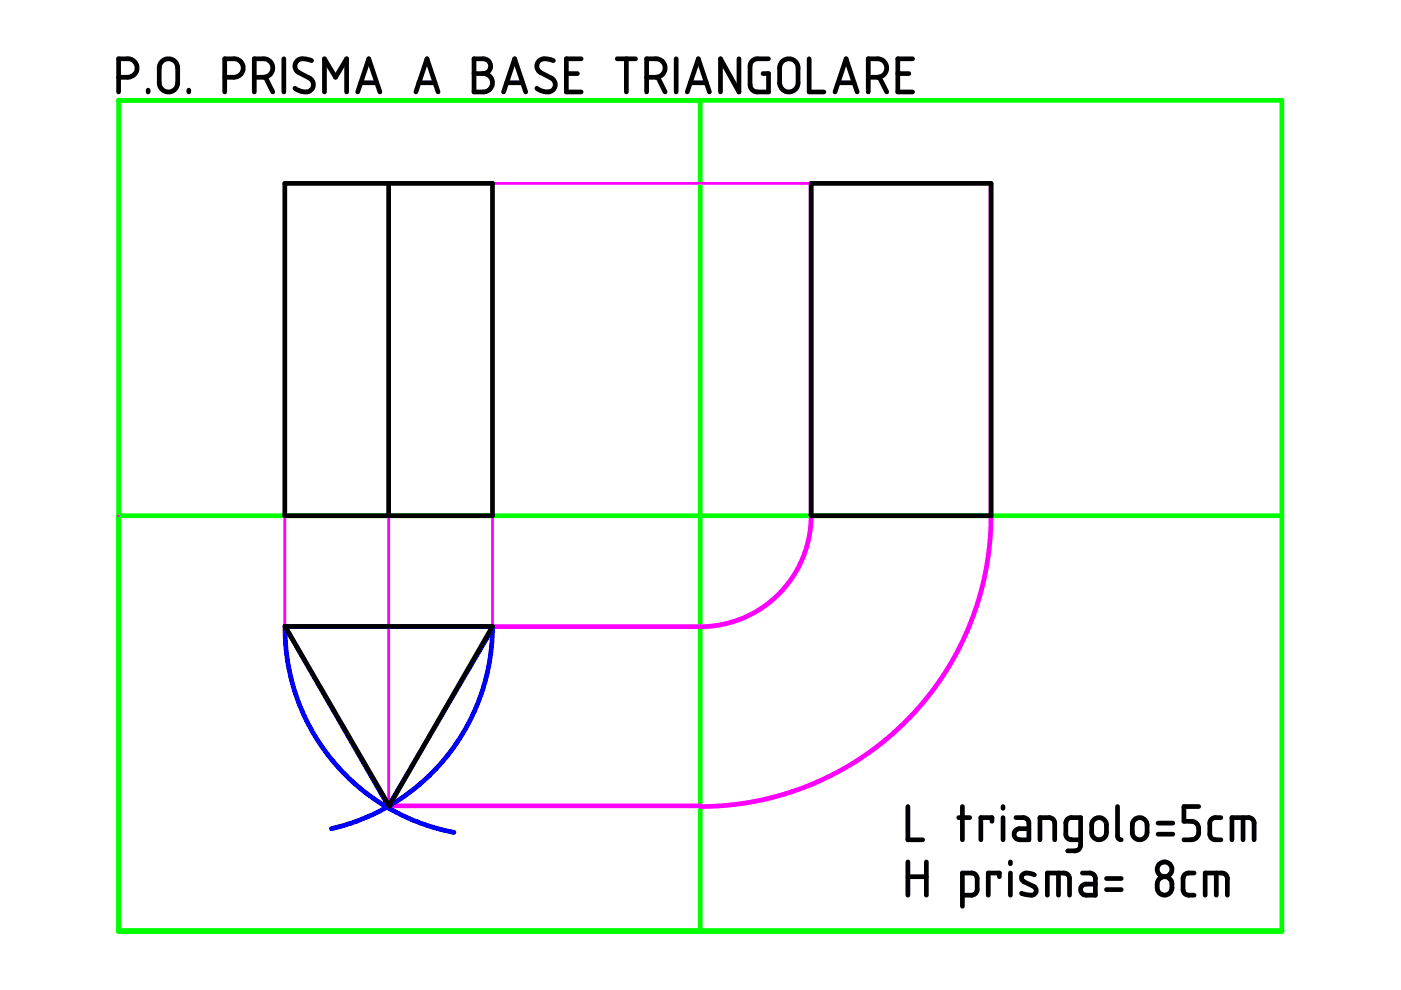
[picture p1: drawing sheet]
<svg xmlns="http://www.w3.org/2000/svg" width="297mm" height="210mm" viewBox="0 0 297 210" stroke-linecap="round" stroke-linejoin="round" font-family="sans-serif">
<path d="M25.1 21.3h246.7v176.1h-246.7zM148.5 21.3v176.1M25.1 109.3h246.7" fill="none" stroke="#0f0" stroke-width=".99"/>
<path d="M82.4 38.9v132M104.4 38.9v94.4M210.1 38.9h-149.7v94.7M25.1 109.3h.1" fill="none" stroke="#f0f" stroke-width=".59"/>
<g fill="none" stroke="#000" stroke-width=".99">
<path d="M25.1 16.4h2.2l1.1-.5 .5-.7 .2-.6-.1-.8-.4-.7-1.1-.6h-2.4v7M31.4 19.1v.4M34.4 13l.8-.5h1l.8 .4 .6 .9v4.2l-.4 .8-.9 .6-.9 .1-.7-.3-.6-.5-.3-.7v-3.8l.2-.7zM40 19.1v.4M47.6 16.4h2.3l1-.5 .5-.6 .2-.7-.1-.7-.4-.8-1.1-.6h-2.4v7M53.9 16.4h2.2l1.1-.5 .4-.6 .2-.7v-.7l-.4-.8-1.1-.6h-2.4v7M56.3 16.3l1.5 3.2M60.2 12.5v7M66.1 12.8l-1.2-.3h-1.3l-.8 .6-.3 1 .2 .7 .5 .5 2.5 1.3 .4 .4 .3 .7-.2 1.1-.8 .6-.9 .1-1.2-.3-.8-.5M68.8 19.5v-7l2.3 3.9 2.4-3.9v7M75.8 19.5l2.4-7 2.3 7M76.5 17.5h3.4"/>
<path d="M88.2 19.5l2.3-7 2.4 7M88.8 17.5h3.4M100.5 12.5h2.4l.6 .3 .4 .6 .1 .9-.3 .6-.5 .5-.7 .2 .6 .1 .7 .4 .4 .5 .2 .6v.7l-.2 .5-.4 .6-.6 .4-2.7 .1zM100.5 15.6h2M106.8 19.5l2.3-7 2.4 7M107.4 17.5h3.4M117.3 12.8l-1.1-.3h-1.3l-.8 .6-.3 1.1 .2 .6 .5 .5 2.8 1.5 .4 1-.1 .8-.5 .6-.7 .3-1.2-.1-1.4-.7M120.1 15.6h2.3M123.2 12.5h-3.1v7h3.1M130.9 12.5h3.8M132.8 12.5v7M137.1 16.4h2.2l1.1-.5 .4-.6 .2-.7-.1-.7-.3-.8-1.2-.6h-2.3v7"/>
<path d="M139.4 16.3l1.6 3.2M143.4 12.5v7M145.7 19.5l2.4-7 2.3 7M146.4 17.5h3.4M156.7 12.5v7l-3.9-7v7M162.9 12.5h-2.7l-.6 .3-.5 .6-.1 4.7 .3 .8 .6 .4 .5 .2h2.5v-3.9h-1.1M165.8 13.1l.9-.6h1l.9 .5 .5 .8 .1 4.1-.6 1.1-.8 .4-.8 .1-.7-.2-.5-.4-.4-.8-.1-3.9 .1-.5zM171.6 12.5v7h3.1M177 19.5l2.4-7 2.3 7M177.7 17.5h3.4M184.1 16.4l2.3-.1 1.1-.6 .4-.6 .1-.8-.2-.7-.5-.7-1-.4h-2.2v7M186.4 16.3l1.6 3.2"/>
<path d="M190.4 15.6h2.3M193.5 12.5h-3.1v7h3.1M60.4 38.9h44v70.4h-44zM82.4 39.2v70.1M172 38.9h38.1v70.4h-38.1zM60.4 132.8h44l-21.9 38.1zM192.5 171v7.1h3.1M203.3 173.4h2.3M204 171v7.1M210.3 174.1v-.7h-2.3v4.7M212.7 171v.4M212.7 173.4v4.7"/>
<path d="M215.4 173.4l2.1 .1 .4 .3 .2 .6v3.7h-2l-.6-.3-.5-.8 .1-.6 .3-.4 .6-.3h2.1M220.5 178.1v-4.7h2.2l.7 .4 .2 .6v3.7M229.1 178.1l-2.2-.1-.5-.2-.3-.4-.1-3.1 .2-.4 .4-.4 .4-.1h2.1v5.9l-.2 .7-.5 .3-2 .1M231.8 173.9l.7-.5h.7l.8 .3 .5 .6 .1 2.4-.3 .7-.7 .5-.7 .2-.5-.2-.8-.8-.1-2.4zM236.9 171v6.4l.3 .4 .5 .3M240.5 173.8l.6-.4h.8l.7 .3 .5 .6 .1 .6v1.9l-.4 .7-.6 .4-.7 .2-.5-.2-.8-.8-.1-2.4zM245.5 176.9h3.2M245.5 174.5h3.2M254.1 171h-3.1v3.1l2.1 .1 .8 .6 .2 .7v1.4l-.5 .8-.9 .4h-1.7M258.8 173.4h-1.5l-.5 .4-.3 .7v2.5l.2 .5 .8 .5 1.3 .1M261.2 178.1v-4.7h3.7l.6 .2 .4 .7v3.8M263.5 173.4v4.7"/>
<path d="M192.5 182.8v7M192.5 185.9h3.9M196.4 182.8v7M204 189.8h2.1l.6-.2 .3-.4 .2-.4v-2.7l-.2-.5-.4-.4-.4-.1h-2.2v7.1M211.9 185.9v-.8h-2.4v4.7M214.2 182.8v.3M214.2 185.1v4.7M219.3 185.5l-1.2-.4h-.9l-.5 .5-.1 .6 .3 .6 2.6 1.4 .2 .5-.2 .7-.3 .3-.6 .1-2-.4M222.1 189.8v-4.7h3.7l.6 .3 .4 .8v3.6M224.4 185.1v4.7M229.5 185.1h1.7l.6 .2 .3 .4 .1 .5v3.6h-2l-.7-.3-.3-.5-.1-.6 .4-.7 .6-.2h2.1M234.6 188.6h3.1"/>
<path d="M234.6 186.3h3.1M245.8 186.3l.6-.4h.7l.7 .2 .5 .6 .2 .5v1.2l-.2 .6-.4 .5-.6 .3h-.6l-.6-.3-.5-.4-.3-.7v-1.1zM253.2 185.1l-1.6 .1-.5 .3-.3 .7v2.5l.3 .6 .7 .5h1.4M255.5 189.8v-4.7h3.7l.8 .4 .2 .6v3.7M257.9 185.1v4.7"/>
<circle cx="246.9" cy="184.3" r="1.57"/>
</g>
<path d="M172 38.9l-.1 72.2-.5 3.5-1.3 3.9-2 3.8-2.5 3.2-3.3 2.8-3.6 2.2-3.8 1.5-4.3 .8-68.2 .1M210.1 38.9l-.1 74.1-.6 5.5-1.1 5.7-1.7 5.7-2.3 5.5-1.7 3.5-2.2 3.7-2.2 3.2-2.9 3.7-2.9 3.1-3.2 3-3.3 2.7-3.7 2.7-4.1 2.4-3.6 1.8-4.4 1.9-3.8 1.3-4.3 1.1-4.5 .8-4.1 .5-4.9 .2M82.3 170.9h66.2" fill="none" stroke="#f0f" stroke-width=".99"/>
<path d="M60.4 132.8l.2 3.9 .4 3.4 .6 3.3 1.2 4.1 1.1 3 2 4 2 3.4 2.3 3 2.2 2.5 3 2.9 2.8 2.3 3.5 2.4 3.4 1.8 3.5 1.5 4.1 1.4 3.5 .8M60.4 132.8h44.1M60.4 132.8l21.9 38.1M104.4 133l-.2 3.8-.5 4.1-.9 3.8-1.1 3.4-1.5 3.5-1.7 3.3-2 3.1-2.2 2.9-2.5 2.8-2.6 2.4-2.6 2.1-2.8 1.9-3.2 1.8-3 1.5-3.9 1.4-3.4 .9M104.4 133.3l-22 37.6" fill="none" stroke="#00f" stroke-width=".99"/>
</svg>
